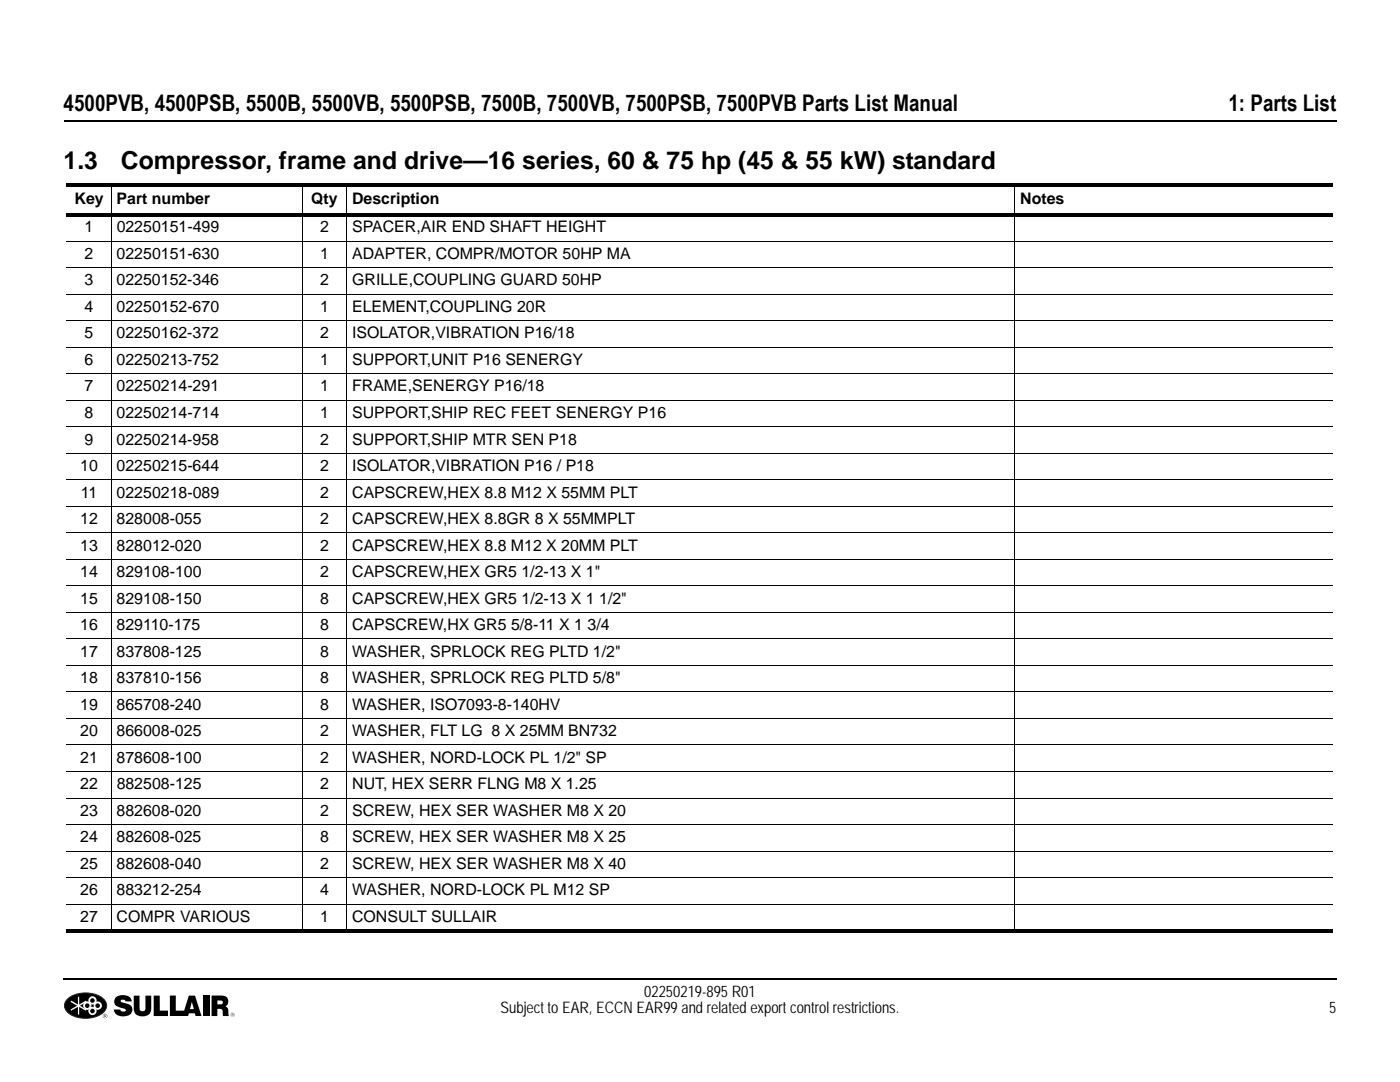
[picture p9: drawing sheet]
<svg xmlns="http://www.w3.org/2000/svg" width="279mm" height="216mm" viewBox="0 0 279 216" stroke-linecap="round" stroke-linejoin="round" font-family="sans-serif">
<defs><g id="words">
<g font-size="4.9">
<text x="12.7" y="33.8">1.3</text>
<text x="24.1" y="33.8">Compressor, frame and drive—16 series, 60 &amp; 75 hp (45 &amp; 55 kW) standard</text>
</g>
<g font-size="4.6">
<text x="12.7" y="22.1">4500PVB, 4500PSB, 5500B, 5500VB, 5500PSB, 7500B, 7500VB, 7500PSB, 7500PVB Parts List Manual</text>
<text x="245.2" y="22.1">1: Parts List</text>
</g>
<g font-size="3.2">
<text x="14.9" y="40.7">Key</text>
<text x="23.3" y="40.7">Part number</text>
<text x="62.1" y="40.7">Qty</text>
<text x="70.3" y="40.7">Description</text>
<text x="203.6" y="40.7">Notes</text>
<text x="16.9" y="46.4">1</text>
<text x="23.3" y="46.4">02250151-499</text>
<text x="63.9" y="46.4">2</text>
<text x="70.3" y="46.4">SPACER,AIR END SHAFT HEIGHT</text>
<text x="16.9" y="51.6">2</text>
<text x="23.3" y="51.6">02250151-630</text>
<text x="63.9" y="51.6">1</text>
<text x="70.3" y="51.6">ADAPTER, COMPR/MOTOR 50HP MA</text>
<text x="16.9" y="56.9">3</text>
<text x="23.3" y="56.9">02250152-346</text>
<text x="63.9" y="56.9">2</text>
<text x="70.3" y="56.9">GRILLE,COUPLING GUARD 50HP</text>
<text x="16.9" y="62.2">4</text>
<text x="23.3" y="62.2">02250152-670</text>
<text x="63.9" y="62.2">1</text>
<text x="70.3" y="62.2">ELEMENT,COUPLING 20R</text>
<text x="16.9" y="67.5">5</text>
<text x="23.3" y="67.5">02250162-372</text>
<text x="63.9" y="67.5">2</text>
<text x="70.3" y="67.5">ISOLATOR,VIBRATION P16/18</text>
<text x="16.9" y="72.8">6</text>
<text x="23.3" y="72.8">02250213-752</text>
<text x="63.9" y="72.8">1</text>
<text x="70.3" y="72.8">SUPPORT,UNIT P16 SENERGY</text>
<text x="16.9" y="78.1">7</text>
<text x="16.9" y="83.4">8</text>
<text x="23.3" y="78.1">02250214-291</text>
<text x="23.3" y="83.4">02250214-714</text>
<text x="63.9" y="78.1">1</text>
<text x="63.9" y="83.4">1</text>
<text x="70.3" y="78.1">FRAME,SENERGY P16/18</text>
<text x="70.3" y="83.4">SUPPORT,SHIP REC FEET SENERGY P16</text>
<text x="16.9" y="88.7">9</text>
<text x="23.3" y="88.7">02250214-958</text>
<text x="63.9" y="88.7">2</text>
<text x="70.3" y="88.7">SUPPORT,SHIP MTR SEN P18</text>
<text x="16" y="94">10</text>
<text x="23.3" y="94">02250215-644</text>
<text x="63.9" y="94">2</text>
<text x="70.3" y="94">ISOLATOR,VIBRATION P16 / P18</text>
<text x="16.1" y="99.3">11</text>
<text x="23.3" y="99.3">02250218-089</text>
<text x="63.9" y="99.3">2</text>
<text x="70.3" y="99.3">CAPSCREW,HEX 8.8 M12 X 55MM PLT</text>
<text x="16" y="104.6">12</text>
<text x="23.3" y="104.6">828008-055</text>
<text x="63.9" y="104.6">2</text>
<text x="70.3" y="104.6">CAPSCREW,HEX 8.8GR 8 X 55MMPLT</text>
<text x="16" y="109.9">13</text>
<text x="23.3" y="109.9">828012-020</text>
<text x="63.9" y="109.9">2</text>
<text x="70.3" y="109.9">CAPSCREW,HEX 8.8 M12 X 20MM PLT</text>
<text x="16" y="115.2">14</text>
<text x="23.3" y="115.2">829108-100</text>
<text x="63.9" y="115.2">2</text>
<text x="70.3" y="115.2">CAPSCREW,HEX GR5 1/2-13 X 1&quot;</text>
<text x="16" y="120.5">15</text>
<text x="16" y="125.7">16</text>
<text x="23.3" y="125.7">829110-175</text>
<text x="23.3" y="120.5">829108-150</text>
<text x="63.9" y="125.7">8</text>
<text x="63.9" y="120.5">8</text>
<text x="70.3" y="125.7">CAPSCREW,HX GR5 5/8-11 X 1 3/4</text>
<text x="70.3" y="120.5">CAPSCREW,HEX GR5 1/2-13 X 1 1/2&quot;</text>
<text x="16" y="131">17</text>
<text x="23.3" y="131">837808-125</text>
<text x="63.9" y="131">8</text>
<text x="70.3" y="131">WASHER, SPRLOCK REG PLTD 1/2&quot;</text>
<text x="16" y="136.3">18</text>
<text x="23.3" y="136.3">837810-156</text>
<text x="63.9" y="136.3">8</text>
<text x="70.3" y="136.3">WASHER, SPRLOCK REG PLTD 5/8&quot;</text>
<text x="16" y="141.6">19</text>
<text x="23.3" y="141.6">865708-240</text>
<text x="63.9" y="141.6">8</text>
<text x="70.3" y="141.6">WASHER, ISO7093-8-140HV</text>
<text x="16" y="146.9">20</text>
<text x="23.3" y="146.9">866008-025</text>
<text x="63.9" y="146.9">2</text>
<text x="70.3" y="146.9">WASHER, FLT LG 8 X 25MM BN732</text>
<text x="16" y="152.2">21</text>
<text x="23.3" y="152.2">878608-100</text>
<text x="63.9" y="152.2">2</text>
<text x="70.3" y="152.2">WASHER, NORD-LOCK PL 1/2&quot; SP</text>
<text x="16" y="157.5">22</text>
<text x="23.3" y="157.5">882508-125</text>
<text x="63.9" y="157.5">2</text>
<text x="70.3" y="157.5">NUT, HEX SERR FLNG M8 X 1.25</text>
<text x="16" y="162.8">23</text>
<text x="23.3" y="162.8">882608-020</text>
<text x="63.9" y="162.8">2</text>
<text x="70.3" y="162.8">SCREW, HEX SER WASHER M8 X 20</text>
<text x="16" y="168.1">24</text>
<text x="16" y="173.4">25</text>
<text x="23.3" y="168.1">882608-025</text>
<text x="23.3" y="173.4">882608-040</text>
<text x="63.9" y="168.1">8</text>
<text x="63.9" y="173.4">2</text>
<text x="70.3" y="168.1">SCREW, HEX SER WASHER M8 X 25</text>
<text x="70.3" y="173.4">SCREW, HEX SER WASHER M8 X 40</text>
<text x="16" y="178.7">26</text>
<text x="23.3" y="178.7">883212-254</text>
<text x="63.9" y="178.7">4</text>
<text x="70.3" y="178.7">WASHER, NORD-LOCK PL M12 SP</text>
<text x="16" y="184">27</text>
<text x="23.3" y="184">COMPR VARIOUS</text>
<text x="63.9" y="184">1</text>
<text x="70.3" y="184">CONSULT SULLAIR</text>
<text x="99.9" y="202.1">Subject to EAR, ECCN EAR99 and related export control restrictions.</text>
<text x="128.6" y="199">02250219-895 R01</text>
<text x="265.3" y="202.1">5</text>
</g>
</g></defs>
<path d="M13.6 199.2a6 6 0 0 1 7 0 1.84 1.84 0 0 1-.5 3.3 5.8 5.8 0 0 1-6.9-.9 1.7 1.7 0 0 1 .4-2.4z" fill-rule="evenodd" fill="#000"/>
<path d="M13.6 199.2a6 6 0 0 1 7 0 1.84 1.84 0 0 1-.5 3.2 5.8 5.8 0 0 1-6.9-.8 1.7 1.7 0 0 1 .4-2.4z" fill="none" stroke="#231f20" stroke-width=".2"/>
<g fill="#fff">
<path d="M14.2 199.7l1.4 .7v-1.5h.2v1.5l1.3-.7 .2 .2-1.4 .8 1.4 .8-.2 .2-1.3-.8v1.5h-.2v-1.5l-1.4 .8-.1-.3 1.3-.7-1.3-.8z" fill-rule="evenodd"/>
<circle cx="18.5" cy="199.6" r=".72"/>
</g>
<circle cx="18.5" cy="199.6" r=".72" fill="none" stroke="#fff" stroke-width=".2"/>
<circle cx="18.4" cy="199.6" r=".46" fill="#000"/>
<circle cx="19.5" cy="200.7" r=".73" fill="#fff"/>
<circle cx="19.5" cy="200.7" r=".73" fill="none" stroke="#fff" stroke-width=".2"/>
<circle cx="19.5" cy="200.7" r=".46" fill="#000"/>
<circle cx="18.5" cy="201.7" r=".72" fill="#fff"/>
<circle cx="18.5" cy="201.7" r=".72" fill="none" stroke="#fff" stroke-width=".2"/>
<circle cx="18.4" cy="201.7" r=".46" fill="#000"/>
<circle cx="17.4" cy="200.7" r=".72" fill="#fff"/>
<circle cx="17.4" cy="200.7" r=".72" fill="none" stroke="#fff" stroke-width=".2"/>
<g fill="#000">
<path d="M23.1 199.1a2.07 2.07 0 0 1 3.1 .4l.1 .3h-1.2a.49 .49 0 0 0-.5-.3 .49 .49 0 0 0-.5 .3l.6 .3a1.67 1.67 0 0 1 1.7 1.3 1.51 1.51 0 0 1-1.8 1.4 1.58 1.58 0 0 1-1.9-1.4h1.3a.64 .64 0 0 0 .5 .4 .64 .64 0 0 0 .6-.2l-.2-.3a3.8 3.8 0 0 1-2-.9l-.1-.6z" fill-rule="evenodd"/>
<path d="M26.7 198.7h1.2v2.4a.59 .59 0 0 0 .5 .7 .59 .59 0 0 0 .6-.7v-2.4h1.2v2.5a1.81 1.81 0 0 1-1.3 1.6 1.81 1.81 0 0 1-2-.6l-.2-1z" fill-rule="evenodd"/>
<path d="M30.7 198.7h1.2v3h1.6v1h-2.8z" fill-rule="evenodd"/>
<path d="M33.9 198.7l1.2-.1v3.1h1.6l1-3h1.2l1.3 4h-1.2l-.1-.5h-1.2l-.2 .5h-3.6z" fill-rule="evenodd"/>
<path d="M20.7 202.4l.3-.1a.46 .46 0 0 0-.4 .4 .46 .46 0 0 0 .4 .5l-.4-.3zM20.8 202.5h.2h-.1v.2h.1l-.1 .3zM21 202.3a.46 .46 0 0 1 .4 .4 .46 .46 0 0 1-.4 .5 .46 .46 0 0 0 .4-.5 .46 .46 0 0 0-.4-.4zM21 202.5h.2l-.1 .2 .1 .3-.2-.2 .1-.2z" fill-rule="evenodd"/>
<path d="M46.2 202.2l.3-.1a.41 .41 0 0 0-.4 .4 .41 .41 0 0 0 .4 .4l-.4-.3zM46.3 202.2h.2l-.2 .5zM46.5 202.1a.41 .41 0 0 1 .3 .4 .41 .41 0 0 1-.3 .4 .41 .41 0 0 0 .3-.4 .41 .41 0 0 0-.3-.4zM46.5 202.2l.1 .1-.1 .2 .1 .2z" fill-rule="evenodd"/>
<circle cx="17.4" cy="200.7" r=".46"/>
</g>
<path d="M38.3 199.9l.4 1.4-.8 .1z" fill="#fff"/>
<path d="M13.3 36.5h252.8v.7h-252.8zM13.3 42.5h252.8v.7h-252.8zM12.7 195.3v.3zM13.3 185.4h252.8v.7h-252.8zM40.7 198.6h1.2v4.1h-1.2z" fill="#000"/>
<path d="M42.2 198.6h1.8a1.19 1.19 0 0 1 1.5 .7 1.19 1.19 0 0 1-.5 1.5l.5 .5 .2 1.4h-1.2v-.3a.7 .7 0 0 0-.6-1.1h-.5v1.4h-1.2zM43.4 199.6v.8h.8a.4 .4 0 0 0 .3-.5 .4 .4 0 0 0-.6-.3z" fill-rule="evenodd" fill="#000"/>
<path d="M12.7 24.2h254M12.7 195.4h254" fill="none" stroke="#000" stroke-width=".36"/>
<g fill="none" stroke="#000" stroke-width=".2">
<path d="M22.2 36.5v149.6M60.3 36.5v149.6M69.2 36.5v149.6M202.6 36.5v149.6M13.3 48.1h252.8M13.3 53.4h252.8M13.3 58.7h252.8M13.3 64h252.8M13.3 69.3h252.8M13.3 74.6h252.8M13.3 79.9h252.8M13.3 85.2h252.8"/>
<path d="M13.3 90.4h252.8M13.3 95.7h252.8M13.3 101h252.8M13.3 106.3h252.8M13.3 111.6h252.8M13.3 116.9h252.8M13.3 122.2h252.8M13.3 127.5h252.8M13.3 132.8h252.8M13.3 138.1h252.8M13.3 143.4h252.8M13.3 148.7h252.8"/>
<path d="M13.3 153.9h252.8M13.3 159.2h252.8M13.3 164.5h252.8M13.3 169.8h252.8M13.3 175.1h252.8M13.3 180.4h252.8"/>
</g>
<use href="#words"/>
</svg>
